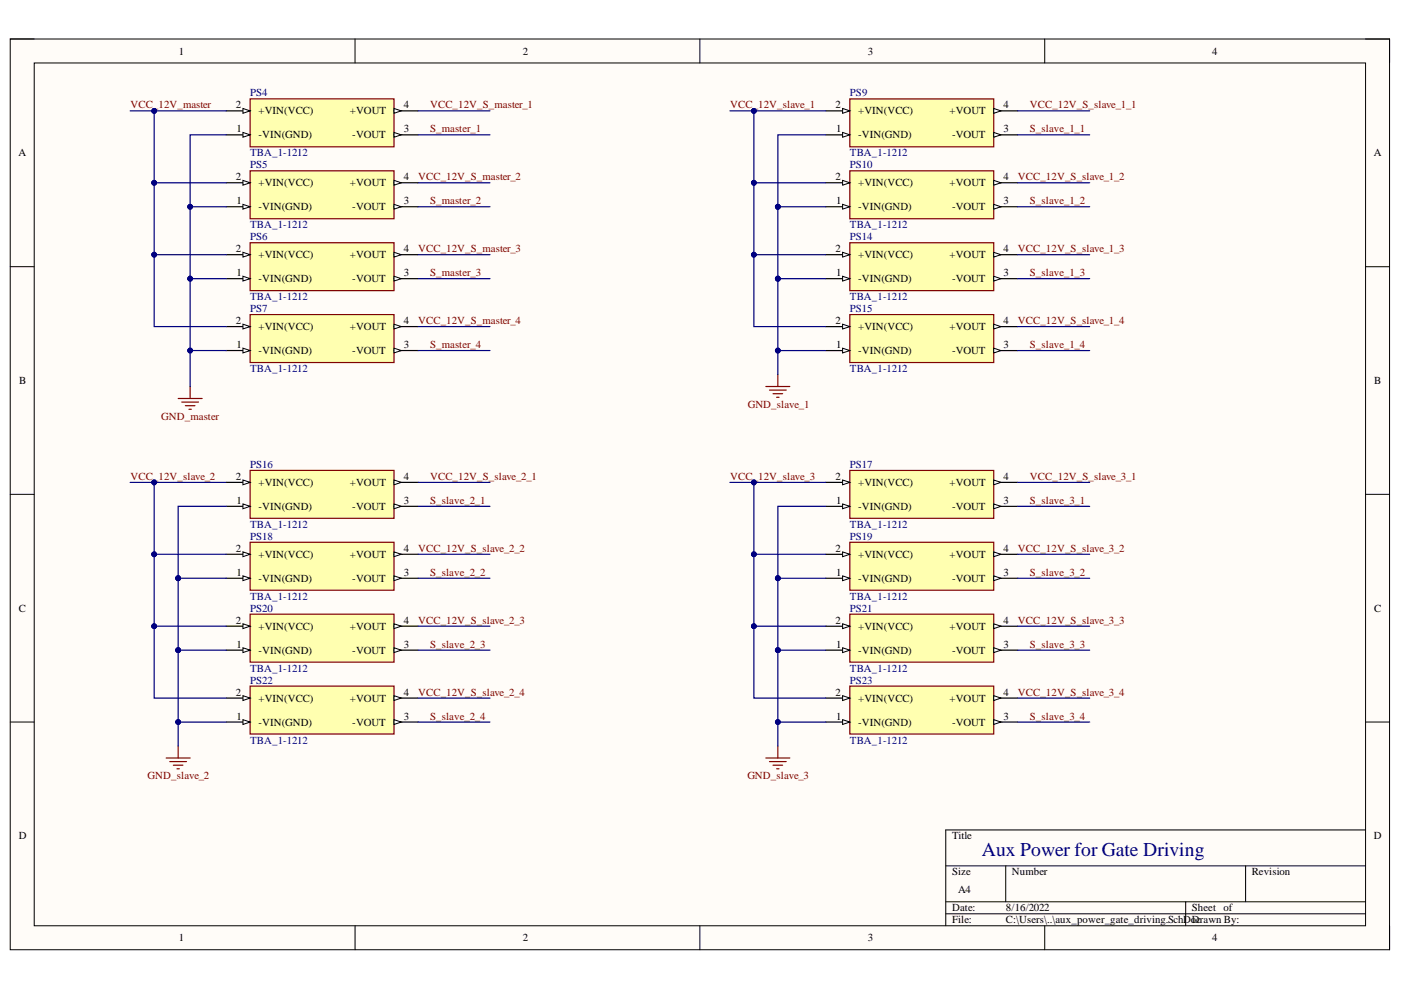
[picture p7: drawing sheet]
<svg xmlns="http://www.w3.org/2000/svg" width="297mm" height="210mm" viewBox="0 0 297 210" stroke-linecap="round" stroke-linejoin="round" font-family="sans-serif">
<defs><g id="words">
<text font-size="4.1" fill="#000080" x="208.2" y="181.4">Aux Power for Gate Driving</text>
<g font-size="2.3">
<text x="37.9" y="11.6">1</text>
<text x="110.8" y="11.6">2</text>
<text x="184" y="11.6">3</text>
<text x="257" y="11.6">4</text>
<text x="50" y="23">2</text>
<text x="85.6" y="23">4</text>
<text x="177.1" y="23">2</text>
<text x="212.8" y="23">4</text>
<text x="50.2" y="28.1">1</text>
<text x="54.8" y="24.3">+VIN(VCC)</text>
<text x="54.8" y="29.3">-VIN(GND)</text>
<text x="74.2" y="24.3">+VOUT</text>
<text x="74.7" y="29.3">-VOUT</text>
<text x="85.6" y="28.1">3</text>
<text x="177.3" y="28.1">1</text>
<text x="182" y="24.3">+VIN(VCC)</text>
<text x="182" y="29.3">-VIN(GND)</text>
<text x="201.3" y="24.3">+VOUT</text>
<text x="201.9" y="29.3">-VOUT</text>
<text x="212.8" y="28.1">3</text>
<text x="3.9" y="33.1">A</text>
<text x="291.3" y="33.1">A</text>
<text x="50" y="38.2">2</text>
<text x="54.8" y="39.5">+VIN(VCC)</text>
<text x="74.2" y="39.5">+VOUT</text>
<text x="85.6" y="38.2">4</text>
<text x="177.1" y="38.2">2</text>
<text x="182" y="39.5">+VIN(VCC)</text>
<text x="201.3" y="39.5">+VOUT</text>
<text x="212.8" y="38.2">4</text>
<text x="50.2" y="43.3">1</text>
<text x="54.8" y="44.5">-VIN(GND)</text>
<text x="74.7" y="44.5">-VOUT</text>
<text x="85.6" y="43.3">3</text>
<text x="177.3" y="43.3">1</text>
<text x="182" y="44.5">-VIN(GND)</text>
<text x="201.9" y="44.5">-VOUT</text>
<text x="212.8" y="43.3">3</text>
<text x="50" y="53.5">2</text>
<text x="85.6" y="53.5">4</text>
<text x="177.1" y="53.5">2</text>
<text x="212.8" y="53.5">4</text>
<text x="50.2" y="58.6">1</text>
<text x="54.8" y="54.8">+VIN(VCC)</text>
<text x="54.8" y="59.8">-VIN(GND)</text>
<text x="74.2" y="54.8">+VOUT</text>
<text x="74.7" y="59.8">-VOUT</text>
<text x="85.6" y="58.6">3</text>
<text x="177.3" y="58.6">1</text>
<text x="182" y="54.8">+VIN(VCC)</text>
<text x="182" y="59.8">-VIN(GND)</text>
<text x="201.3" y="54.8">+VOUT</text>
<text x="201.9" y="59.8">-VOUT</text>
<text x="212.8" y="58.6">3</text>
<text x="50" y="68.7">2</text>
<text x="54.8" y="70">+VIN(VCC)</text>
<text x="74.2" y="70">+VOUT</text>
<text x="85.6" y="68.7">4</text>
<text x="177.1" y="68.7">2</text>
<text x="182" y="70">+VIN(VCC)</text>
<text x="201.3" y="70">+VOUT</text>
<text x="212.8" y="68.7">4</text>
<text x="50.2" y="73.8">1</text>
<text x="54.8" y="75.1">-VIN(GND)</text>
<text x="74.7" y="75.1">-VOUT</text>
<text x="85.6" y="73.8">3</text>
<text x="177.3" y="73.8">1</text>
<text x="182" y="75.1">-VIN(GND)</text>
<text x="201.9" y="75.1">-VOUT</text>
<text x="212.8" y="73.8">3</text>
<text x="4.1" y="81.4">B</text>
<text x="291.4" y="81.4">B</text>
<text x="50" y="101.8">2</text>
<text x="85.6" y="101.8">4</text>
<text x="177.1" y="101.8">2</text>
<text x="212.8" y="101.8">4</text>
<text x="50.2" y="106.8">1</text>
<text x="54.8" y="103">+VIN(VCC)</text>
<text x="74.2" y="103">+VOUT</text>
<text x="85.6" y="106.8">3</text>
<text x="177.3" y="106.8">1</text>
<text x="182" y="103">+VIN(VCC)</text>
<text x="201.3" y="103">+VOUT</text>
<text x="212.8" y="106.8">3</text>
<text x="54.8" y="108.1">-VIN(GND)</text>
<text x="74.7" y="108.1">-VOUT</text>
<text x="182" y="108.1">-VIN(GND)</text>
<text x="201.9" y="108.1">-VOUT</text>
<text x="50" y="117">2</text>
<text x="54.8" y="118.3">+VIN(VCC)</text>
<text x="74.2" y="118.3">+VOUT</text>
<text x="85.6" y="117">4</text>
<text x="177.1" y="117">2</text>
<text x="182" y="118.3">+VIN(VCC)</text>
<text x="201.3" y="118.3">+VOUT</text>
<text x="212.8" y="117">4</text>
<text x="50.2" y="122.1">1</text>
<text x="54.8" y="123.3">-VIN(GND)</text>
<text x="74.7" y="123.3">-VOUT</text>
<text x="85.6" y="122.1">3</text>
<text x="177.3" y="122.1">1</text>
<text x="182" y="123.3">-VIN(GND)</text>
<text x="201.9" y="123.3">-VOUT</text>
<text x="212.8" y="122.1">3</text>
<text x="4" y="129.7">C</text>
<text x="291.4" y="129.7">C</text>
<text x="50" y="132.2">2</text>
<text x="50.2" y="137.4">1</text>
<text x="54.8" y="133.5">+VIN(VCC)</text>
<text x="74.2" y="133.5">+VOUT</text>
<text x="85.6" y="132.2">4</text>
<text x="85.6" y="137.4">3</text>
<text x="177.1" y="132.2">2</text>
<text x="177.3" y="137.4">1</text>
<text x="182" y="133.5">+VIN(VCC)</text>
<text x="201.3" y="133.5">+VOUT</text>
<text x="212.8" y="132.2">4</text>
<text x="212.8" y="137.4">3</text>
<text x="54.8" y="138.6">-VIN(GND)</text>
<text x="74.7" y="138.6">-VOUT</text>
<text x="182" y="138.6">-VIN(GND)</text>
<text x="201.9" y="138.6">-VOUT</text>
<text x="50" y="147.5">2</text>
<text x="54.8" y="148.8">+VIN(VCC)</text>
<text x="74.2" y="148.8">+VOUT</text>
<text x="85.6" y="147.5">4</text>
<text x="177.1" y="147.5">2</text>
<text x="182" y="148.8">+VIN(VCC)</text>
<text x="201.3" y="148.8">+VOUT</text>
<text x="212.8" y="147.5">4</text>
<text x="50.2" y="152.6">1</text>
<text x="54.8" y="153.8">-VIN(GND)</text>
<text x="74.7" y="153.8">-VOUT</text>
<text x="85.6" y="152.6">3</text>
<text x="177.3" y="152.6">1</text>
<text x="182" y="153.8">-VIN(GND)</text>
<text x="201.9" y="153.8">-VOUT</text>
<text x="212.8" y="152.6">3</text>
<text x="4" y="177.9">D</text>
<text x="201.9" y="177.9">Title</text>
<text x="291.3" y="177.9">D</text>
<text x="201.9" y="185.6">Size</text>
<text x="214.5" y="185.6">Number</text>
<text x="265.4" y="185.6">Revision</text>
<text x="203.1" y="189.4">A4</text>
<text x="201.9" y="193.2">Date:</text>
<text x="201.9" y="195.8">File:</text>
<text x="213.3" y="193.2">8/16/2022</text>
<text x="213.3" y="195.8">C:\Users\..\aux_power_gate_driving.SchDoDcrawn By:</text>
<text x="252.7" y="193.2">Sheet of</text>
<text x="37.9" y="199.6">1</text>
<text x="110.8" y="199.6">2</text>
<text x="184" y="199.6">3</text>
<text x="257" y="199.6">4</text>
</g>
<g font-size="2.3" fill="#800000">
<text x="27.7" y="23">VCC_12V_master</text>
<text x="91.2" y="23">VCC_12V_S_master_1</text>
<text x="154.8" y="23">VCC_12V_slave_1</text>
<text x="218.3" y="23">VCC_12V_S_slave_1_1</text>
<text x="91.2" y="28.1">S_master_1</text>
<text x="218.3" y="28.1">S_slave_1_1</text>
<text x="88.7" y="38.2">VCC_12V_S_master_2</text>
<text x="215.8" y="38.2">VCC_12V_S_slave_1_2</text>
<text x="91.2" y="43.3">S_master_2</text>
<text x="218.3" y="43.3">S_slave_1_2</text>
<text x="88.7" y="53.5">VCC_12V_S_master_3</text>
<text x="215.8" y="53.5">VCC_12V_S_slave_1_3</text>
<text x="91.2" y="58.6">S_master_3</text>
<text x="218.3" y="58.6">S_slave_1_3</text>
<text x="88.7" y="68.7">VCC_12V_S_master_4</text>
<text x="215.8" y="68.7">VCC_12V_S_slave_1_4</text>
<text x="91.2" y="73.8">S_master_4</text>
<text x="218.3" y="73.8">S_slave_1_4</text>
<text x="34.2" y="89">GND_master</text>
<text x="158.5" y="86.5">GND_slave_1</text>
<text x="27.7" y="101.8">VCC_12V_slave_2</text>
<text x="91.2" y="101.8">VCC_12V_S_slave_2_1</text>
<text x="154.8" y="101.8">VCC_12V_slave_3</text>
<text x="218.3" y="101.8">VCC_12V_S_slave_3_1</text>
<text x="91.2" y="106.8">S_slave_2_1</text>
<text x="218.3" y="106.8">S_slave_3_1</text>
<text x="88.7" y="117">VCC_12V_S_slave_2_2</text>
<text x="215.8" y="117">VCC_12V_S_slave_3_2</text>
<text x="91.2" y="122.1">S_slave_2_2</text>
<text x="218.3" y="122.1">S_slave_3_2</text>
<text x="88.7" y="132.2">VCC_12V_S_slave_2_3</text>
<text x="91.2" y="137.4">S_slave_2_3</text>
<text x="215.8" y="132.2">VCC_12V_S_slave_3_3</text>
<text x="218.3" y="137.4">S_slave_3_3</text>
<text x="88.7" y="147.5">VCC_12V_S_slave_2_4</text>
<text x="215.8" y="147.5">VCC_12V_S_slave_3_4</text>
<text x="91.2" y="152.6">S_slave_2_4</text>
<text x="218.3" y="152.6">S_slave_3_4</text>
<text x="31.3" y="165.3">GND_slave_2</text>
<text x="158.5" y="165.3">GND_slave_3</text>
</g>
<g font-size="2.3" fill="#000080">
<text x="53" y="20.5">PS4</text>
<text x="180.2" y="20.5">PS9</text>
<text x="53" y="33.1">TBA_1-1212</text>
<text x="53" y="35.7">PS5</text>
<text x="180.2" y="33.1">TBA_1-1212</text>
<text x="180.2" y="35.7">PS10</text>
<text x="53" y="48.3">TBA_1-1212</text>
<text x="53" y="51">PS6</text>
<text x="180.2" y="48.3">TBA_1-1212</text>
<text x="180.2" y="51">PS14</text>
<text x="53" y="63.6">TBA_1-1212</text>
<text x="180.2" y="63.6">TBA_1-1212</text>
<text x="53" y="66.2">PS7</text>
<text x="180.2" y="66.2">PS15</text>
<text x="53" y="78.9">TBA_1-1212</text>
<text x="180.2" y="78.9">TBA_1-1212</text>
<text x="53" y="99.2">PS16</text>
<text x="180.2" y="99.2">PS17</text>
<text x="53" y="111.9">TBA_1-1212</text>
<text x="180.2" y="111.9">TBA_1-1212</text>
<text x="53" y="114.4">PS18</text>
<text x="180.2" y="114.4">PS19</text>
<text x="53" y="127.1">TBA_1-1212</text>
<text x="53" y="129.7">PS20</text>
<text x="180.2" y="127.1">TBA_1-1212</text>
<text x="180.2" y="129.7">PS21</text>
<text x="53" y="142.4">TBA_1-1212</text>
<text x="180.2" y="142.4">TBA_1-1212</text>
<text x="53" y="145">PS22</text>
<text x="180.2" y="145">PS23</text>
<text x="53" y="157.6">TBA_1-1212</text>
<text x="180.2" y="157.6">TBA_1-1212</text>
</g>
</g></defs>
<path d="M2.2 8.3h292.4v193.1h-292.4z" fill-rule="evenodd" fill="#fffcf8"/>
<path d="M2.2 8.3h292.4v193.1h-292.4z" fill="none" stroke="#000" stroke-width=".21"/>
<path d="M7.3 13.4h282.2v182.9h-282.2z" fill-rule="evenodd" fill="#fffcf8"/>
<g fill="none" stroke="#000" stroke-width=".21">
<path d="M2.2 8.3h5.1M7.3 13.4h282.2v182.9h-282.2zM75.3 8.3v5M148.4 8.3v5M221.5 8.3v5.1M289.5 8.3h5.1v5.1M2.2 56.5h5.1M289.5 56.5h5.1M2.2 104.8h5.1M289.5 104.8h5.1M2.2 153.1h5.1M289.5 153.1h5.1"/>
<path d="M289.5 176h-89v20.3M75.3 196.3v5.1M148.4 196.3v5.1M200.5 183.6h89M200.5 191.2h89M200.5 193.7h89M213.2 183.6v7.6M221.5 196.3v5.1M251.4 191.2v5.1M264.1 183.6v7.6M294.6 196.3v5.1"/>
</g>
<path d="M53 21h30.5v10.1h-30.5z" fill-rule="evenodd" fill="#ffffb0"/>
<path d="M53 21h30.5v10.1h-30.5z" fill="none" stroke="#800000" stroke-width=".25"/>
<path d="M47.9 23.5h5.1" fill="none" stroke="#000" stroke-width=".25"/>
<path d="M51.5 23l1.5 .5-1.5 .5z" fill="#f8fcff"/>
<path d="M51.5 23l1.5 .5-1.5 .5z" fill="none" stroke="#000" stroke-width=".21"/>
<path d="M47.9 28.6h5.1" fill="none" stroke="#000" stroke-width=".25"/>
<path d="M51.5 28.1l1.5 .5-1.5 .5z" fill="#f8fcff"/>
<path d="M51.5 28.1l1.5 .5-1.5 .5z" fill="none" stroke="#000" stroke-width=".21"/>
<path d="M83.5 23.5h5.1" fill="none" stroke="#000" stroke-width=".25"/>
<path d="M83.5 23l1.6 .5-1.6 .5z" fill="#f8fcff"/>
<path d="M83.5 23l1.6 .5-1.6 .5z" fill="none" stroke="#000" stroke-width=".21"/>
<path d="M83.5 28.6h5.1" fill="none" stroke="#000" stroke-width=".25"/>
<path d="M83.5 28.1l1.6 .5-1.6 .5z" fill="#f8fcff"/>
<path d="M83.5 28.1l1.6 .5-1.6 .5z" fill="none" stroke="#000" stroke-width=".21"/>
<path d="M53 36.2h30.5v10.2h-30.5z" fill-rule="evenodd" fill="#ffffb0"/>
<path d="M53 36.2h30.5v10.2h-30.5z" fill="none" stroke="#800000" stroke-width=".25"/>
<path d="M47.9 38.8h5.1" fill="none" stroke="#000" stroke-width=".25"/>
<path d="M51.5 38.2l1.5 .6-1.5 .5z" fill="#f8fcff"/>
<path d="M51.5 38.2l1.5 .6-1.5 .5z" fill="none" stroke="#000" stroke-width=".21"/>
<path d="M47.9 43.8h5.1" fill="none" stroke="#000" stroke-width=".25"/>
<path d="M51.5 43.3l1.5 .5-1.5 .5z" fill="#f8fcff"/>
<path d="M51.5 43.3l1.5 .5-1.5 .5z" fill="none" stroke="#000" stroke-width=".21"/>
<path d="M83.5 38.8h5.1" fill="none" stroke="#000" stroke-width=".25"/>
<path d="M83.5 38.2l1.6 .6-1.6 .5z" fill="#f8fcff"/>
<path d="M83.5 38.2l1.6 .6-1.6 .5z" fill="none" stroke="#000" stroke-width=".21"/>
<path d="M83.5 43.8h5.1" fill="none" stroke="#000" stroke-width=".25"/>
<path d="M83.5 43.3l1.6 .5-1.6 .5z" fill="#f8fcff"/>
<path d="M83.5 43.3l1.6 .5-1.6 .5z" fill="none" stroke="#000" stroke-width=".21"/>
<path d="M53 51.5h30.5v10.1h-30.5z" fill-rule="evenodd" fill="#ffffb0"/>
<path d="M53 51.5h30.5v10.1h-30.5z" fill="none" stroke="#800000" stroke-width=".25"/>
<path d="M47.9 54h5.1" fill="none" stroke="#000" stroke-width=".25"/>
<path d="M51.5 53.5l1.5 .5-1.5 .5z" fill="#f8fcff"/>
<path d="M51.5 53.5l1.5 .5-1.5 .5z" fill="none" stroke="#000" stroke-width=".21"/>
<path d="M47.9 59.1h5.1" fill="none" stroke="#000" stroke-width=".25"/>
<path d="M51.5 58.6l1.5 .5-1.5 .5z" fill="#f8fcff"/>
<path d="M51.5 58.6l1.5 .5-1.5 .5z" fill="none" stroke="#000" stroke-width=".21"/>
<path d="M83.5 54h5.1" fill="none" stroke="#000" stroke-width=".25"/>
<path d="M83.5 53.5l1.6 .5-1.6 .5z" fill="#f8fcff"/>
<path d="M83.5 53.5l1.6 .5-1.6 .5z" fill="none" stroke="#000" stroke-width=".21"/>
<path d="M83.5 59.1h5.1" fill="none" stroke="#000" stroke-width=".25"/>
<path d="M83.5 58.6l1.6 .5-1.6 .5z" fill="#f8fcff"/>
<path d="M83.5 58.6l1.6 .5-1.6 .5z" fill="none" stroke="#000" stroke-width=".21"/>
<path d="M53 66.7h30.5v10.2h-30.5z" fill-rule="evenodd" fill="#ffffb0"/>
<path d="M53 66.7h30.5v10.2h-30.5z" fill="none" stroke="#800000" stroke-width=".25"/>
<path d="M47.9 69.2h5.1" fill="none" stroke="#000" stroke-width=".25"/>
<path d="M51.5 68.7l1.5 .5-1.5 .5z" fill="#f8fcff"/>
<path d="M51.5 68.7l1.5 .5-1.5 .5z" fill="none" stroke="#000" stroke-width=".21"/>
<path d="M47.9 74.3h5.1" fill="none" stroke="#000" stroke-width=".25"/>
<path d="M51.5 73.8l1.5 .5-1.5 .5z" fill="#f8fcff"/>
<path d="M51.5 73.8l1.5 .5-1.5 .5z" fill="none" stroke="#000" stroke-width=".21"/>
<path d="M83.5 69.2h5.1" fill="none" stroke="#000" stroke-width=".25"/>
<path d="M83.5 68.7l1.6 .5-1.6 .5z" fill="#f8fcff"/>
<path d="M83.5 68.7l1.6 .5-1.6 .5z" fill="none" stroke="#000" stroke-width=".21"/>
<path d="M83.5 74.3h5.1" fill="none" stroke="#000" stroke-width=".25"/>
<path d="M83.5 73.8l1.6 .5-1.6 .5z" fill="#f8fcff"/>
<path d="M83.5 73.8l1.6 .5-1.6 .5z" fill="none" stroke="#000" stroke-width=".21"/>
<path d="M180.2 21h30.5v10.1h-30.5z" fill-rule="evenodd" fill="#ffffb0"/>
<path d="M180.2 21h30.5v10.1h-30.5z" fill="none" stroke="#800000" stroke-width=".25"/>
<path d="M175.1 23.5h5.1" fill="none" stroke="#000" stroke-width=".25"/>
<path d="M178.6 23l1.6 .5-1.6 .5z" fill="#f8fcff"/>
<path d="M178.6 23l1.6 .5-1.6 .5z" fill="none" stroke="#000" stroke-width=".21"/>
<path d="M175.1 28.6h5.1" fill="none" stroke="#000" stroke-width=".25"/>
<path d="M178.6 28.1l1.6 .5-1.6 .5z" fill="#f8fcff"/>
<path d="M178.6 28.1l1.6 .5-1.6 .5z" fill="none" stroke="#000" stroke-width=".21"/>
<path d="M210.7 23.5h5.1" fill="none" stroke="#000" stroke-width=".25"/>
<path d="M210.7 23l1.5 .5-1.5 .5z" fill="#f8fcff"/>
<path d="M210.7 23l1.5 .5-1.5 .5z" fill="none" stroke="#000" stroke-width=".21"/>
<path d="M210.7 28.6h5.1" fill="none" stroke="#000" stroke-width=".25"/>
<path d="M210.7 28.1l1.5 .5-1.5 .5z" fill="#f8fcff"/>
<path d="M210.7 28.1l1.5 .5-1.5 .5z" fill="none" stroke="#000" stroke-width=".21"/>
<path d="M164.9 79.4v2.5M162.4 81.9h5.1M163.1 82.7h3.6M163.9 83.5h2M164.7 84.2h.5" fill="none" stroke="#800000" stroke-width=".25"/>
<path d="M180.2 36.2h30.5v10.2h-30.5z" fill-rule="evenodd" fill="#ffffb0"/>
<path d="M180.2 36.2h30.5v10.2h-30.5z" fill="none" stroke="#800000" stroke-width=".25"/>
<path d="M175.1 38.8h5.1" fill="none" stroke="#000" stroke-width=".25"/>
<path d="M178.6 38.2l1.6 .6-1.6 .5z" fill="#f8fcff"/>
<path d="M178.6 38.2l1.6 .6-1.6 .5z" fill="none" stroke="#000" stroke-width=".21"/>
<path d="M175.1 43.8h5.1" fill="none" stroke="#000" stroke-width=".25"/>
<path d="M178.6 43.3l1.6 .5-1.6 .5z" fill="#f8fcff"/>
<path d="M178.6 43.3l1.6 .5-1.6 .5z" fill="none" stroke="#000" stroke-width=".21"/>
<path d="M210.7 38.8h5.1" fill="none" stroke="#000" stroke-width=".25"/>
<path d="M210.7 38.2l1.5 .6-1.5 .5z" fill="#f8fcff"/>
<path d="M210.7 38.2l1.5 .6-1.5 .5z" fill="none" stroke="#000" stroke-width=".21"/>
<path d="M210.7 43.8h5.1" fill="none" stroke="#000" stroke-width=".25"/>
<path d="M210.7 43.3l1.5 .5-1.5 .5z" fill="#f8fcff"/>
<path d="M210.7 43.3l1.5 .5-1.5 .5z" fill="none" stroke="#000" stroke-width=".21"/>
<path d="M180.2 51.5h30.5v10.1h-30.5z" fill-rule="evenodd" fill="#ffffb0"/>
<path d="M180.2 51.5h30.5v10.1h-30.5z" fill="none" stroke="#800000" stroke-width=".25"/>
<path d="M175.1 54h5.1" fill="none" stroke="#000" stroke-width=".25"/>
<path d="M178.6 53.5l1.6 .5-1.6 .5z" fill="#f8fcff"/>
<path d="M178.6 53.5l1.6 .5-1.6 .5z" fill="none" stroke="#000" stroke-width=".21"/>
<path d="M175.1 59.1h5.1" fill="none" stroke="#000" stroke-width=".25"/>
<path d="M178.6 58.6l1.6 .5-1.6 .5z" fill="#f8fcff"/>
<path d="M178.6 58.6l1.6 .5-1.6 .5z" fill="none" stroke="#000" stroke-width=".21"/>
<path d="M210.7 54h5.1" fill="none" stroke="#000" stroke-width=".25"/>
<path d="M210.7 53.5l1.5 .5-1.5 .5z" fill="#f8fcff"/>
<path d="M210.7 53.5l1.5 .5-1.5 .5z" fill="none" stroke="#000" stroke-width=".21"/>
<path d="M210.7 59.1h5.1" fill="none" stroke="#000" stroke-width=".25"/>
<path d="M210.7 58.6l1.5 .5-1.5 .5z" fill="#f8fcff"/>
<path d="M210.7 58.6l1.5 .5-1.5 .5z" fill="none" stroke="#000" stroke-width=".21"/>
<path d="M180.2 66.7h30.5v10.2h-30.5z" fill-rule="evenodd" fill="#ffffb0"/>
<path d="M180.2 66.7h30.5v10.2h-30.5z" fill="none" stroke="#800000" stroke-width=".25"/>
<path d="M175.1 69.2h5.1" fill="none" stroke="#000" stroke-width=".25"/>
<path d="M178.6 68.7l1.6 .5-1.6 .6z" fill="#f8fcff"/>
<path d="M178.6 68.7l1.6 .5-1.6 .6z" fill="none" stroke="#000" stroke-width=".21"/>
<path d="M175.1 74.3h5.1" fill="none" stroke="#000" stroke-width=".25"/>
<path d="M178.6 73.8l1.6 .5-1.6 .5z" fill="#f8fcff"/>
<path d="M178.6 73.8l1.6 .5-1.6 .5z" fill="none" stroke="#000" stroke-width=".21"/>
<path d="M210.7 69.2h5.1" fill="none" stroke="#000" stroke-width=".25"/>
<path d="M210.7 68.7l1.5 .5-1.5 .6z" fill="#f8fcff"/>
<path d="M210.7 68.7l1.5 .5-1.5 .6z" fill="none" stroke="#000" stroke-width=".21"/>
<path d="M210.7 74.3h5.1" fill="none" stroke="#000" stroke-width=".25"/>
<path d="M210.7 73.8l1.5 .5-1.5 .5z" fill="#f8fcff"/>
<path d="M210.7 73.8l1.5 .5-1.5 .5z" fill="none" stroke="#000" stroke-width=".21"/>
<path d="M37.8 84.5h5.1M38.5 85.3h3.6M39.3 86h2M40.1 86.8h.5M40.3 81.9v2.6" fill="none" stroke="#800000" stroke-width=".25"/>
<path d="M27.6 23.5h20.3" fill="none" stroke="#000080" stroke-width=".25"/>
<circle cx="32.7" cy="23.5" r=".51" fill="#000080"/>
<circle cx="32.7" cy="23.5" r=".51" fill="none" stroke="#000080" stroke-width=".21"/>
<g fill="none" stroke="#000080" stroke-width=".25">
<path d="M88.6 23.5h15.3M88.6 28.6h15.3M88.6 38.8h15.3M159.8 38.8h15.3M215.8 23.5h15.2M215.8 28.6h15.2M215.8 38.8h15.2M88.6 43.8h15.3M88.6 54h15.3M88.6 59.1h15.3M215.8 43.8h15.2M215.8 54h15.2"/>
<path d="M215.8 59.1h15.2M88.6 69.2h15.3M88.6 74.3h15.3M215.8 69.2h15.2M215.8 74.3h15.2"/>
</g>
<circle cx="159.8" cy="38.8" r=".51" fill="#000080"/>
<circle cx="159.8" cy="38.8" r=".51" fill="none" stroke="#000080" stroke-width=".21"/>
<path d="M164.9 43.8h10.2" fill="none" stroke="#000080" stroke-width=".25"/>
<circle cx="164.9" cy="43.8" r=".51" fill="#000080"/>
<circle cx="164.9" cy="43.8" r=".51" fill="none" stroke="#000080" stroke-width=".21"/>
<path d="M159.8 54h15.3" fill="none" stroke="#000080" stroke-width=".25"/>
<circle cx="159.8" cy="54" r=".51" fill="#000080"/>
<circle cx="159.8" cy="54" r=".51" fill="none" stroke="#000080" stroke-width=".21"/>
<path d="M164.9 59.1h10.2" fill="none" stroke="#000080" stroke-width=".25"/>
<circle cx="164.9" cy="59.1" r=".51" fill="#000080"/>
<circle cx="164.9" cy="59.1" r=".51" fill="none" stroke="#000080" stroke-width=".21"/>
<path d="M175.1 28.6h-10.2v15.2" fill="none" stroke="#000080" stroke-width=".25"/>
<circle cx="164.9" cy="43.8" r=".51" fill="#000080"/>
<circle cx="164.9" cy="43.8" r=".51" fill="none" stroke="#000080" stroke-width=".21"/>
<path d="M154.8 23.5h20.3" fill="none" stroke="#000080" stroke-width=".25"/>
<circle cx="159.8" cy="23.5" r=".51" fill="#000080"/>
<circle cx="159.8" cy="23.5" r=".51" fill="none" stroke="#000080" stroke-width=".21"/>
<path d="M159.8 23.5v45.7h15.3" fill="none" stroke="#000080" stroke-width=".25"/>
<circle cx="159.8" cy="54" r=".51" fill="#000080"/>
<circle cx="159.8" cy="54" r=".51" fill="none" stroke="#000080" stroke-width=".21"/>
<circle cx="159.8" cy="38.8" r=".51" fill="#000080"/>
<circle cx="159.8" cy="38.8" r=".51" fill="none" stroke="#000080" stroke-width=".21"/>
<circle cx="159.8" cy="23.5" r=".51" fill="#000080"/>
<circle cx="159.8" cy="23.5" r=".51" fill="none" stroke="#000080" stroke-width=".21"/>
<path d="M164.9 74.3h10.2" fill="none" stroke="#000080" stroke-width=".25"/>
<circle cx="164.9" cy="74.3" r=".51" fill="#000080"/>
<circle cx="164.9" cy="74.3" r=".51" fill="none" stroke="#000080" stroke-width=".21"/>
<path d="M164.9 59.1v20.3" fill="none" stroke="#000080" stroke-width=".25"/>
<circle cx="164.9" cy="74.3" r=".51" fill="#000080"/>
<circle cx="164.9" cy="74.3" r=".51" fill="none" stroke="#000080" stroke-width=".21"/>
<circle cx="164.9" cy="59.1" r=".51" fill="#000080"/>
<circle cx="164.9" cy="59.1" r=".51" fill="none" stroke="#000080" stroke-width=".21"/>
<path d="M164.9 43.8v15.3" fill="none" stroke="#000080" stroke-width=".25"/>
<circle cx="164.9" cy="59.1" r=".51" fill="#000080"/>
<circle cx="164.9" cy="59.1" r=".51" fill="none" stroke="#000080" stroke-width=".21"/>
<circle cx="164.9" cy="43.8" r=".51" fill="#000080"/>
<circle cx="164.9" cy="43.8" r=".51" fill="none" stroke="#000080" stroke-width=".21"/>
<path d="M32.7 38.8h15.2" fill="none" stroke="#000080" stroke-width=".25"/>
<circle cx="32.7" cy="38.8" r=".51" fill="#000080"/>
<circle cx="32.7" cy="38.8" r=".51" fill="none" stroke="#000080" stroke-width=".21"/>
<path d="M40.3 43.8h7.6" fill="none" stroke="#000080" stroke-width=".25"/>
<circle cx="40.3" cy="43.8" r=".51" fill="#000080"/>
<circle cx="40.3" cy="43.8" r=".51" fill="none" stroke="#000080" stroke-width=".21"/>
<path d="M40.3 59.1h7.6" fill="none" stroke="#000080" stroke-width=".25"/>
<circle cx="40.3" cy="59.1" r=".51" fill="#000080"/>
<circle cx="40.3" cy="59.1" r=".51" fill="none" stroke="#000080" stroke-width=".21"/>
<path d="M40.3 74.3h7.6" fill="none" stroke="#000080" stroke-width=".25"/>
<circle cx="40.3" cy="74.3" r=".51" fill="#000080"/>
<circle cx="40.3" cy="74.3" r=".51" fill="none" stroke="#000080" stroke-width=".21"/>
<path d="M32.7 23.5v30.5h15.2" fill="none" stroke="#000080" stroke-width=".25"/>
<circle cx="32.7" cy="54" r=".51" fill="#000080"/>
<circle cx="32.7" cy="54" r=".51" fill="none" stroke="#000080" stroke-width=".21"/>
<circle cx="32.7" cy="38.8" r=".51" fill="#000080"/>
<circle cx="32.7" cy="38.8" r=".51" fill="none" stroke="#000080" stroke-width=".21"/>
<circle cx="32.7" cy="23.5" r=".51" fill="#000080"/>
<circle cx="32.7" cy="23.5" r=".51" fill="none" stroke="#000080" stroke-width=".21"/>
<path d="M32.7 54v15.2h15.2" fill="none" stroke="#000080" stroke-width=".25"/>
<circle cx="32.7" cy="54" r=".51" fill="#000080"/>
<circle cx="32.7" cy="54" r=".51" fill="none" stroke="#000080" stroke-width=".21"/>
<path d="M47.9 28.6h-7.6v53.3" fill="none" stroke="#000080" stroke-width=".25"/>
<circle cx="40.3" cy="74.3" r=".51" fill="#000080"/>
<circle cx="40.3" cy="74.3" r=".51" fill="none" stroke="#000080" stroke-width=".21"/>
<circle cx="40.3" cy="59.1" r=".51" fill="#000080"/>
<circle cx="40.3" cy="59.1" r=".51" fill="none" stroke="#000080" stroke-width=".21"/>
<circle cx="40.3" cy="43.8" r=".51" fill="#000080"/>
<circle cx="40.3" cy="43.8" r=".51" fill="none" stroke="#000080" stroke-width=".21"/>
<path d="M53 99.7h30.5v10.2h-30.5z" fill-rule="evenodd" fill="#ffffb0"/>
<path d="M53 99.7h30.5v10.2h-30.5z" fill="none" stroke="#800000" stroke-width=".25"/>
<path d="M47.9 102.3h5.1" fill="none" stroke="#000" stroke-width=".25"/>
<path d="M51.5 101.8l1.5 .5-1.5 .5z" fill="#f8fcff"/>
<path d="M51.5 101.8l1.5 .5-1.5 .5z" fill="none" stroke="#000" stroke-width=".21"/>
<path d="M47.9 107.4h5.1" fill="none" stroke="#000" stroke-width=".25"/>
<path d="M51.5 106.8l1.5 .6-1.5 .5z" fill="#f8fcff"/>
<path d="M51.5 106.8l1.5 .6-1.5 .5z" fill="none" stroke="#000" stroke-width=".21"/>
<path d="M83.5 102.3h5.1" fill="none" stroke="#000" stroke-width=".25"/>
<path d="M83.5 101.8l1.6 .5-1.6 .5z" fill="#f8fcff"/>
<path d="M83.5 101.8l1.6 .5-1.6 .5z" fill="none" stroke="#000" stroke-width=".21"/>
<path d="M83.5 107.4h5.1" fill="none" stroke="#000" stroke-width=".25"/>
<path d="M83.5 106.8l1.6 .6-1.6 .5z" fill="#f8fcff"/>
<path d="M83.5 106.8l1.6 .6-1.6 .5z" fill="none" stroke="#000" stroke-width=".21"/>
<path d="M37.8 158.2v2.5M35.2 160.7h5.1M36 161.5h3.5M36.8 162.2h2M37.5 163h.5" fill="none" stroke="#800000" stroke-width=".25"/>
<path d="M53 115h30.5v10.1h-30.5z" fill-rule="evenodd" fill="#ffffb0"/>
<path d="M53 115h30.5v10.1h-30.5z" fill="none" stroke="#800000" stroke-width=".25"/>
<path d="M47.9 117.5h5.1" fill="none" stroke="#000" stroke-width=".25"/>
<path d="M51.5 117l1.5 .5-1.5 .5z" fill="#f8fcff"/>
<path d="M51.5 117l1.5 .5-1.5 .5z" fill="none" stroke="#000" stroke-width=".21"/>
<path d="M47.9 122.6h5.1" fill="none" stroke="#000" stroke-width=".25"/>
<path d="M51.5 122.1l1.5 .5-1.5 .5z" fill="#f8fcff"/>
<path d="M51.5 122.1l1.5 .5-1.5 .5z" fill="none" stroke="#000" stroke-width=".21"/>
<path d="M83.5 117.5h5.1" fill="none" stroke="#000" stroke-width=".25"/>
<path d="M83.5 117l1.6 .5-1.6 .5z" fill="#f8fcff"/>
<path d="M83.5 117l1.6 .5-1.6 .5z" fill="none" stroke="#000" stroke-width=".21"/>
<path d="M83.5 122.6h5.1" fill="none" stroke="#000" stroke-width=".25"/>
<path d="M83.5 122.1l1.6 .5-1.6 .5z" fill="#f8fcff"/>
<path d="M83.5 122.1l1.6 .5-1.6 .5z" fill="none" stroke="#000" stroke-width=".21"/>
<path d="M53 130.2h30.5v10.2h-30.5z" fill-rule="evenodd" fill="#ffffb0"/>
<path d="M53 130.2h30.5v10.2h-30.5z" fill="none" stroke="#800000" stroke-width=".25"/>
<path d="M47.9 132.8h5.1" fill="none" stroke="#000" stroke-width=".25"/>
<path d="M51.5 132.3l1.5 .5-1.5 .5z" fill="#f8fcff"/>
<path d="M51.5 132.3l1.5 .5-1.5 .5z" fill="none" stroke="#000" stroke-width=".21"/>
<path d="M47.9 137.8h5.1" fill="none" stroke="#000" stroke-width=".25"/>
<path d="M51.5 137.3l1.5 .5-1.5 .6z" fill="#f8fcff"/>
<path d="M51.5 137.3l1.5 .5-1.5 .6z" fill="none" stroke="#000" stroke-width=".21"/>
<path d="M83.5 132.8h5.1" fill="none" stroke="#000" stroke-width=".25"/>
<path d="M83.5 132.3l1.6 .5-1.6 .5z" fill="#f8fcff"/>
<path d="M83.5 132.3l1.6 .5-1.6 .5z" fill="none" stroke="#000" stroke-width=".21"/>
<path d="M83.5 137.8h5.1" fill="none" stroke="#000" stroke-width=".25"/>
<path d="M83.5 137.3l1.6 .5-1.6 .6z" fill="#f8fcff"/>
<path d="M83.5 137.3l1.6 .5-1.6 .6z" fill="none" stroke="#000" stroke-width=".21"/>
<path d="M53 145.5h30.5v10.1h-30.5z" fill-rule="evenodd" fill="#ffffb0"/>
<path d="M53 145.5h30.5v10.1h-30.5z" fill="none" stroke="#800000" stroke-width=".25"/>
<path d="M47.9 148h5.1" fill="none" stroke="#000" stroke-width=".25"/>
<path d="M51.5 147.5l1.5 .5-1.5 .5z" fill="#f8fcff"/>
<path d="M51.5 147.5l1.5 .5-1.5 .5z" fill="none" stroke="#000" stroke-width=".21"/>
<path d="M47.9 153.1h5.1" fill="none" stroke="#000" stroke-width=".25"/>
<path d="M51.5 152.6l1.5 .5-1.5 .5z" fill="#f8fcff"/>
<path d="M51.5 152.6l1.5 .5-1.5 .5z" fill="none" stroke="#000" stroke-width=".21"/>
<path d="M83.5 148h5.1" fill="none" stroke="#000" stroke-width=".25"/>
<path d="M83.5 147.5l1.6 .5-1.6 .5z" fill="#f8fcff"/>
<path d="M83.5 147.5l1.6 .5-1.6 .5z" fill="none" stroke="#000" stroke-width=".21"/>
<path d="M83.5 153.1h5.1" fill="none" stroke="#000" stroke-width=".25"/>
<path d="M83.5 152.6l1.6 .5-1.6 .5z" fill="#f8fcff"/>
<path d="M83.5 152.6l1.6 .5-1.6 .5z" fill="none" stroke="#000" stroke-width=".21"/>
<path d="M32.7 117.5h15.2M88.6 102.3h15.3M88.6 107.4h15.3M88.6 117.5h15.3M88.6 122.6h15.3M88.6 132.8h15.3M88.6 137.8h15.3M88.6 148h15.3M88.6 153.1h15.3" fill="none" stroke="#000080" stroke-width=".25"/>
<circle cx="32.7" cy="117.5" r=".51" fill="#000080"/>
<circle cx="32.7" cy="117.5" r=".51" fill="none" stroke="#000080" stroke-width=".21"/>
<path d="M37.8 122.6h10.1" fill="none" stroke="#000080" stroke-width=".25"/>
<circle cx="37.8" cy="122.6" r=".51" fill="#000080"/>
<circle cx="37.8" cy="122.6" r=".51" fill="none" stroke="#000080" stroke-width=".21"/>
<path d="M32.7 132.8h15.2" fill="none" stroke="#000080" stroke-width=".25"/>
<circle cx="32.7" cy="132.8" r=".51" fill="#000080"/>
<circle cx="32.7" cy="132.8" r=".51" fill="none" stroke="#000080" stroke-width=".21"/>
<path d="M37.8 137.8h10.1" fill="none" stroke="#000080" stroke-width=".25"/>
<circle cx="37.8" cy="137.8" r=".51" fill="#000080"/>
<circle cx="37.8" cy="137.8" r=".51" fill="none" stroke="#000080" stroke-width=".21"/>
<path d="M47.9 107.4h-10.1v15.2" fill="none" stroke="#000080" stroke-width=".25"/>
<circle cx="37.8" cy="122.6" r=".51" fill="#000080"/>
<circle cx="37.8" cy="122.6" r=".51" fill="none" stroke="#000080" stroke-width=".21"/>
<path d="M27.6 102.3h20.3" fill="none" stroke="#000080" stroke-width=".25"/>
<circle cx="32.7" cy="102.3" r=".51" fill="#000080"/>
<circle cx="32.7" cy="102.3" r=".51" fill="none" stroke="#000080" stroke-width=".21"/>
<path d="M32.7 102.3v45.7h15.2" fill="none" stroke="#000080" stroke-width=".25"/>
<circle cx="32.7" cy="132.8" r=".51" fill="#000080"/>
<circle cx="32.7" cy="132.8" r=".51" fill="none" stroke="#000080" stroke-width=".21"/>
<circle cx="32.7" cy="117.5" r=".51" fill="#000080"/>
<circle cx="32.7" cy="117.5" r=".51" fill="none" stroke="#000080" stroke-width=".21"/>
<circle cx="32.7" cy="102.3" r=".51" fill="#000080"/>
<circle cx="32.7" cy="102.3" r=".51" fill="none" stroke="#000080" stroke-width=".21"/>
<path d="M37.8 153.1h10.1" fill="none" stroke="#000080" stroke-width=".25"/>
<circle cx="37.8" cy="153.1" r=".51" fill="#000080"/>
<circle cx="37.8" cy="153.1" r=".51" fill="none" stroke="#000080" stroke-width=".21"/>
<path d="M37.8 137.8v20.4" fill="none" stroke="#000080" stroke-width=".25"/>
<circle cx="37.8" cy="153.1" r=".51" fill="#000080"/>
<circle cx="37.8" cy="153.1" r=".51" fill="none" stroke="#000080" stroke-width=".21"/>
<circle cx="37.8" cy="137.8" r=".51" fill="#000080"/>
<circle cx="37.8" cy="137.8" r=".51" fill="none" stroke="#000080" stroke-width=".21"/>
<path d="M37.8 122.6v15.2" fill="none" stroke="#000080" stroke-width=".25"/>
<circle cx="37.8" cy="137.8" r=".51" fill="#000080"/>
<circle cx="37.8" cy="137.8" r=".51" fill="none" stroke="#000080" stroke-width=".21"/>
<circle cx="37.8" cy="122.6" r=".51" fill="#000080"/>
<circle cx="37.8" cy="122.6" r=".51" fill="none" stroke="#000080" stroke-width=".21"/>
<path d="M180.2 99.7h30.5v10.2h-30.5z" fill-rule="evenodd" fill="#ffffb0"/>
<path d="M180.2 99.7h30.5v10.2h-30.5z" fill="none" stroke="#800000" stroke-width=".25"/>
<path d="M175.1 102.3h5.1" fill="none" stroke="#000" stroke-width=".25"/>
<path d="M178.6 101.8l1.6 .5-1.6 .5z" fill="#f8fcff"/>
<path d="M178.6 101.8l1.6 .5-1.6 .5z" fill="none" stroke="#000" stroke-width=".21"/>
<path d="M175.1 107.4h5.1" fill="none" stroke="#000" stroke-width=".25"/>
<path d="M178.6 106.9l1.6 .5-1.6 .5z" fill="#f8fcff"/>
<path d="M178.6 106.9l1.6 .5-1.6 .5z" fill="none" stroke="#000" stroke-width=".21"/>
<path d="M210.7 102.3h5.1" fill="none" stroke="#000" stroke-width=".25"/>
<path d="M210.7 101.8l1.5 .5-1.5 .5z" fill="#f8fcff"/>
<path d="M210.7 101.8l1.5 .5-1.5 .5z" fill="none" stroke="#000" stroke-width=".21"/>
<path d="M210.7 107.4h5.1" fill="none" stroke="#000" stroke-width=".25"/>
<path d="M210.7 106.9l1.5 .5-1.5 .5z" fill="#f8fcff"/>
<path d="M210.7 106.9l1.5 .5-1.5 .5z" fill="none" stroke="#000" stroke-width=".21"/>
<path d="M164.9 158.2v2.5M162.4 160.7h5.1M163.1 161.5h3.6M163.9 162.2h2M164.7 163h.5" fill="none" stroke="#800000" stroke-width=".25"/>
<path d="M180.2 115h30.5v10.1h-30.5z" fill-rule="evenodd" fill="#ffffb0"/>
<path d="M180.2 115h30.5v10.1h-30.5z" fill="none" stroke="#800000" stroke-width=".25"/>
<path d="M175.1 117.5h5.1" fill="none" stroke="#000" stroke-width=".25"/>
<path d="M178.6 117l1.6 .5-1.6 .5z" fill="#f8fcff"/>
<path d="M178.6 117l1.6 .5-1.6 .5z" fill="none" stroke="#000" stroke-width=".21"/>
<path d="M175.1 122.6h5.1" fill="none" stroke="#000" stroke-width=".25"/>
<path d="M178.6 122.1l1.6 .5-1.6 .5z" fill="#f8fcff"/>
<path d="M178.6 122.1l1.6 .5-1.6 .5z" fill="none" stroke="#000" stroke-width=".21"/>
<path d="M210.7 117.5h5.1" fill="none" stroke="#000" stroke-width=".25"/>
<path d="M210.7 117l1.5 .5-1.5 .5z" fill="#f8fcff"/>
<path d="M210.7 117l1.5 .5-1.5 .5z" fill="none" stroke="#000" stroke-width=".21"/>
<path d="M210.7 122.6h5.1" fill="none" stroke="#000" stroke-width=".25"/>
<path d="M210.7 122.1l1.5 .5-1.5 .5z" fill="#f8fcff"/>
<path d="M210.7 122.1l1.5 .5-1.5 .5z" fill="none" stroke="#000" stroke-width=".21"/>
<path d="M180.2 130.2h30.5v10.2h-30.5z" fill-rule="evenodd" fill="#ffffb0"/>
<path d="M180.2 130.2h30.5v10.2h-30.5z" fill="none" stroke="#800000" stroke-width=".25"/>
<path d="M175.1 132.8h5.1" fill="none" stroke="#000" stroke-width=".25"/>
<path d="M178.6 132.3l1.6 .5-1.6 .5z" fill="#f8fcff"/>
<path d="M178.6 132.3l1.6 .5-1.6 .5z" fill="none" stroke="#000" stroke-width=".21"/>
<path d="M175.1 137.9h5.1" fill="none" stroke="#000" stroke-width=".25"/>
<path d="M178.6 137.3l1.6 .6-1.6 .5z" fill="#f8fcff"/>
<path d="M178.6 137.3l1.6 .6-1.6 .5z" fill="none" stroke="#000" stroke-width=".21"/>
<path d="M210.7 132.8h5.1" fill="none" stroke="#000" stroke-width=".25"/>
<path d="M210.7 132.3l1.5 .5-1.5 .5z" fill="#f8fcff"/>
<path d="M210.7 132.3l1.5 .5-1.5 .5z" fill="none" stroke="#000" stroke-width=".21"/>
<path d="M210.7 137.9h5.1" fill="none" stroke="#000" stroke-width=".25"/>
<path d="M210.7 137.3l1.5 .6-1.5 .5z" fill="#f8fcff"/>
<path d="M210.7 137.3l1.5 .6-1.5 .5z" fill="none" stroke="#000" stroke-width=".21"/>
<path d="M180.2 145.5h30.5v10.1h-30.5z" fill-rule="evenodd" fill="#ffffb0"/>
<path d="M180.2 145.5h30.5v10.1h-30.5z" fill="none" stroke="#800000" stroke-width=".25"/>
<path d="M175.1 148h5.1" fill="none" stroke="#000" stroke-width=".25"/>
<path d="M178.6 147.5l1.6 .5-1.6 .5z" fill="#f8fcff"/>
<path d="M178.6 147.5l1.6 .5-1.6 .5z" fill="none" stroke="#000" stroke-width=".21"/>
<path d="M175.1 153.1h5.1" fill="none" stroke="#000" stroke-width=".25"/>
<path d="M178.6 152.6l1.6 .5-1.6 .5z" fill="#f8fcff"/>
<path d="M178.6 152.6l1.6 .5-1.6 .5z" fill="none" stroke="#000" stroke-width=".21"/>
<path d="M210.7 148h5.1" fill="none" stroke="#000" stroke-width=".25"/>
<path d="M210.7 147.5l1.5 .5-1.5 .5z" fill="#f8fcff"/>
<path d="M210.7 147.5l1.5 .5-1.5 .5z" fill="none" stroke="#000" stroke-width=".21"/>
<path d="M210.7 153.1h5.1" fill="none" stroke="#000" stroke-width=".25"/>
<path d="M210.7 152.6l1.5 .5-1.5 .5z" fill="#f8fcff"/>
<path d="M210.7 152.6l1.5 .5-1.5 .5z" fill="none" stroke="#000" stroke-width=".21"/>
<path d="M159.8 117.5h15.3M215.8 102.3h15.2M215.8 107.4h15.2M215.8 117.5h15.2M215.8 122.6h15.2M215.8 132.8h15.2M215.8 137.9h15.2M215.8 148h15.2M215.8 153.1h15.2" fill="none" stroke="#000080" stroke-width=".25"/>
<circle cx="159.8" cy="117.5" r=".51" fill="#000080"/>
<circle cx="159.8" cy="117.5" r=".51" fill="none" stroke="#000080" stroke-width=".21"/>
<path d="M164.9 122.6h10.2" fill="none" stroke="#000080" stroke-width=".25"/>
<circle cx="164.9" cy="122.6" r=".51" fill="#000080"/>
<circle cx="164.9" cy="122.6" r=".51" fill="none" stroke="#000080" stroke-width=".21"/>
<path d="M159.8 132.8h15.3" fill="none" stroke="#000080" stroke-width=".25"/>
<circle cx="159.8" cy="132.8" r=".51" fill="#000080"/>
<circle cx="159.8" cy="132.8" r=".51" fill="none" stroke="#000080" stroke-width=".21"/>
<path d="M164.9 137.9h10.2" fill="none" stroke="#000080" stroke-width=".25"/>
<circle cx="164.9" cy="137.8" r=".51" fill="#000080"/>
<circle cx="164.9" cy="137.8" r=".51" fill="none" stroke="#000080" stroke-width=".21"/>
<path d="M175.1 107.4h-10.2v15.2" fill="none" stroke="#000080" stroke-width=".25"/>
<circle cx="164.9" cy="122.6" r=".51" fill="#000080"/>
<circle cx="164.9" cy="122.6" r=".51" fill="none" stroke="#000080" stroke-width=".21"/>
<path d="M154.8 102.3h20.3" fill="none" stroke="#000080" stroke-width=".25"/>
<circle cx="159.8" cy="102.3" r=".51" fill="#000080"/>
<circle cx="159.8" cy="102.3" r=".51" fill="none" stroke="#000080" stroke-width=".21"/>
<path d="M159.8 102.3v45.7h15.3" fill="none" stroke="#000080" stroke-width=".25"/>
<circle cx="159.8" cy="132.8" r=".51" fill="#000080"/>
<circle cx="159.8" cy="132.8" r=".51" fill="none" stroke="#000080" stroke-width=".21"/>
<circle cx="159.8" cy="117.5" r=".51" fill="#000080"/>
<circle cx="159.8" cy="117.5" r=".51" fill="none" stroke="#000080" stroke-width=".21"/>
<circle cx="159.8" cy="102.3" r=".51" fill="#000080"/>
<circle cx="159.8" cy="102.3" r=".51" fill="none" stroke="#000080" stroke-width=".21"/>
<path d="M164.9 153.1h10.2" fill="none" stroke="#000080" stroke-width=".25"/>
<circle cx="164.9" cy="153.1" r=".51" fill="#000080"/>
<circle cx="164.9" cy="153.1" r=".51" fill="none" stroke="#000080" stroke-width=".21"/>
<path d="M164.9 137.8v20.4" fill="none" stroke="#000080" stroke-width=".25"/>
<circle cx="164.9" cy="153.1" r=".51" fill="#000080"/>
<circle cx="164.9" cy="153.1" r=".51" fill="none" stroke="#000080" stroke-width=".21"/>
<circle cx="164.9" cy="137.8" r=".51" fill="#000080"/>
<circle cx="164.9" cy="137.8" r=".51" fill="none" stroke="#000080" stroke-width=".21"/>
<path d="M164.9 122.6v15.2" fill="none" stroke="#000080" stroke-width=".25"/>
<circle cx="164.9" cy="137.8" r=".51" fill="#000080"/>
<circle cx="164.9" cy="137.8" r=".51" fill="none" stroke="#000080" stroke-width=".21"/>
<circle cx="164.9" cy="122.6" r=".51" fill="#000080"/>
<circle cx="164.9" cy="122.6" r=".51" fill="none" stroke="#000080" stroke-width=".21"/>
<use href="#words"/>
</svg>
